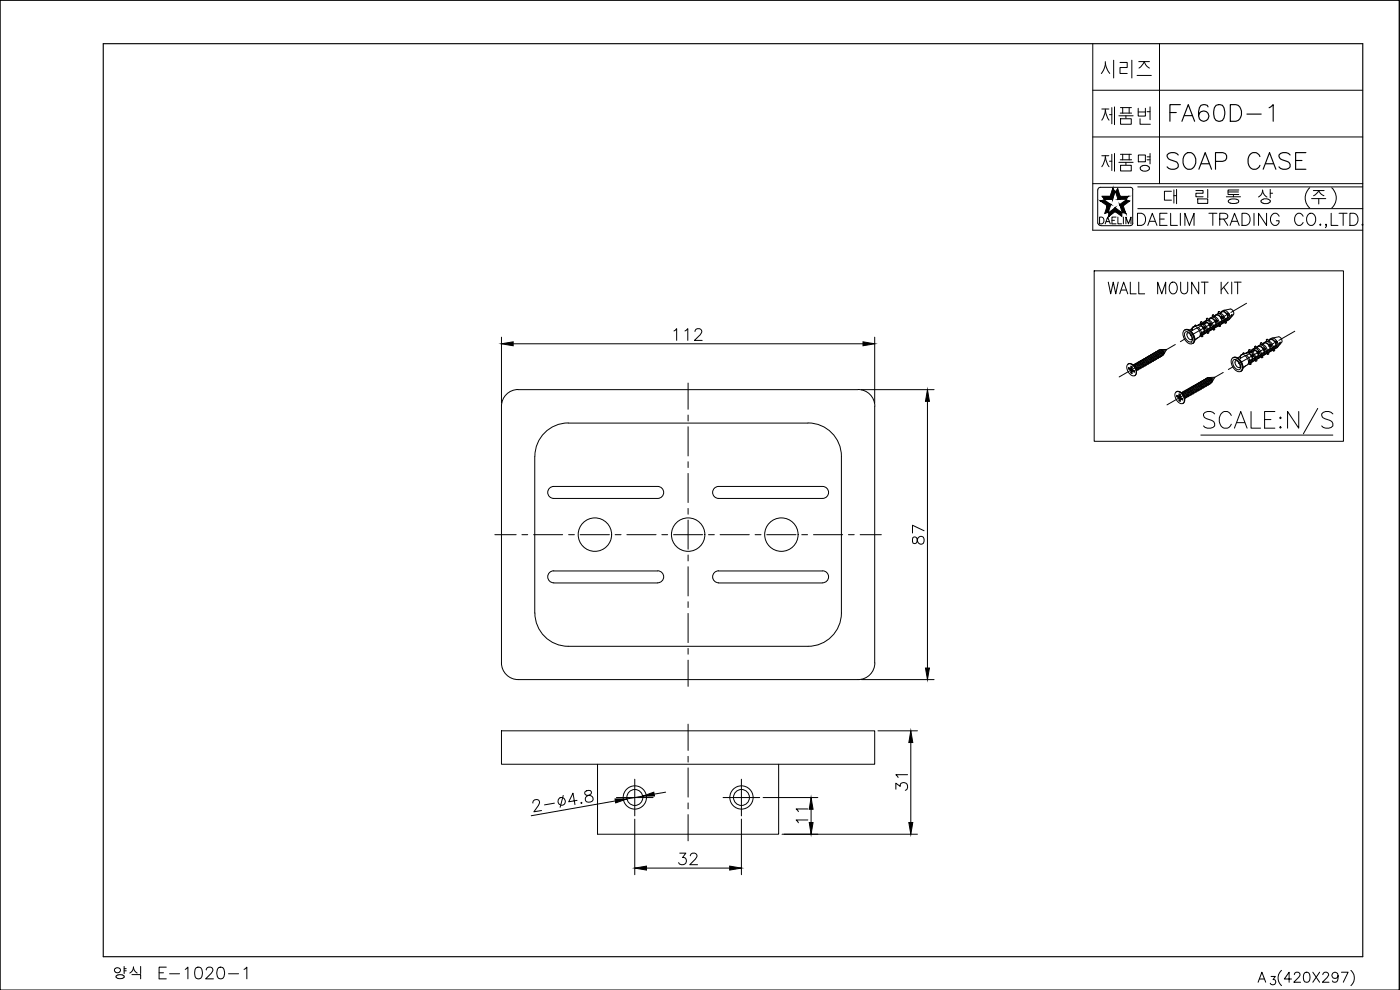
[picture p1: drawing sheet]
<svg xmlns="http://www.w3.org/2000/svg" width="420mm" height="297mm" viewBox="0 0 420 297" stroke-linecap="round" stroke-linejoin="round" font-family="sans-serif">
<defs><g id="words">
<text font-size="18.1" x="320.7" y="55.7">제품명</text>
<text font-size="15" x="321.4" y="24.7">시리즈</text>
<text font-size="14.6" x="320.7" y="38.8">제품번</text>
<text font-size="11.9" x="359.8" y="131.2">SCALE:N/S</text>
<text font-size="9.3" x="350" y="37.7">FA60D-1</text>
<text font-size="8.8" x="348.9" y="51.9">SOAP CASE</text>
<text font-size="7.9" x="340.1" y="69.5">DAELIM TRADING CO.,LTD.</text>
<text font-size="7.1" x="331.3" y="89.3">WALL MOUNT KIT</text>
<text font-size="5.3" x="328.8" y="68.4">DAELIM</text>
</g></defs>
<!-- layer: DIM -->
<path d="M0 .1v296.9" fill="none" stroke="#000" stroke-width=".3"/>
<!-- layer: 0 -->
<path d="M31 13.1h378v273.9h-378z" fill="none" stroke="#000" stroke-width=".34"/>
<!-- layer: D -->
<g fill="none" stroke="#000" stroke-width=".3">
<path d="M355.2 99.3a1.48 1.48 0 0 1 2.3 .6l.6 1a1.36 1.36 0 0 1 .3 1.5 1.36 1.36 0 0 1-1.3 .8 3.2 3.2 0 0 1-1.9-3.9zM355.7 98.9a2.74 2.74 0 0 1 2.8 3.6l-.5 .5a2.7 2.7 0 0 0-1.1-4zM355.7 99h-.2M355.7 99.7a1.88 1.88 0 0 1 2.2 2.1 .75 .75 0 0 1-.4 .7 .75 .75 0 0 1-.8 0l-1-1.2a1.54 1.54 0 0 1 0-1.6zM356.5 99.8a1.27 1.27 0 0 0-.1 1.4 1.27 1.27 0 0 0 1.3 .6v-.3a1.75 1.75 0 0 0-1.3-1.6M357.7 98.7l.1 .5zM357.7 98.6l-.7 .4M358.1 98.1h.1M358.1 98l-.4 .7M358.2 98.1l3.9-1.3-4.3 2.4M358.2 98.1l-.4 .7M358.6 97.6h.3l-.3 .3z"/>
<path d="M358.9 97.6l.2 .1M359.2 98.4a2.01 2.01 0 0 1 .7 2.7M359.6 98.3l.5 .5 .5 1M359.9 97.5l-.4 .1M360.4 97l.2 .1M360.4 100v.4M360.4 97.8l.6 .5 .4 1M360.5 97.6l.6 .6 .5 1.2M360.6 96.5l.6 .4-.5 .2M360.6 96.6l-.2 .4M360.6 96.6l-.3 .1 .1 .3M360.6 97.2l-1 .3"/>
<path d="M360.9 97.3l.8 .9M361 97.1l-.8 .1M361.4 97.2l.5 .5 .4 1.1M361.4 99.7l-.3 .5M361.4 96.7l-.3 .1 .2-.2a1.82 1.82 0 0 1 2 1.8M361.5 96.7a1.69 1.69 0 0 1 1.7 1.6M361.5 99.8a.64 .64 0 0 1-.7 .6M361.6 98.4l.2-.1 .1 .3-.3 .1zM361.8 98.2l-.4-.1a.32 .32 0 0 0-.2 .3 .32 .32 0 0 0 .3 .3M361.8 96.3l-.4 .2M361.8 96.2a1.34 1.34 0 0 1 1.7 .9M361.9 98.6l.1 .5"/>
<path d="M362 96.8l-3.9 1.3M362 99.8l.4 .2M362 96.7l.1 .1M362 99.5l-.3 .6M362.1 95.6l.3-.1-.2 .4zM362.1 96l.3 .1M362.3 99.2l-.5 .8M362.4 95.5l.6 .4-.5 .2M362.4 99.4l-.3 .2M362.4 99.4l.3 .2M362.5 99.7l.2-.1 .1 .3-.4 .1zM362.5 96.1l-.5 .1"/>
<path d="M362.5 96.1a1.89 1.89 0 0 1 1.6 1.7M362.8 95.8l.2-.3a1.82 1.82 0 0 1 2.1 1.8M363.1 95.5a1.32 1.32 0 0 1 2.1 .6M363.2 95.7l-.3 .1M363.2 95.6a1.69 1.69 0 0 1 1.7 1.7M363.2 98.7l-.2 .4-.6 .3M363.3 98.8a.64 .64 0 0 1-.8 .6M363.3 97.3l.3-.1 .1 .3-.4 .1zM363.6 97.2l-.4-.1a.32 .32 0 0 0-.3 .3 .32 .32 0 0 0 .4 .3M363.7 97.6l.1 .5M363.7 98.7l.5 .3M363.8 98.5l-.2 .4-.6 .4"/>
<path d="M363.8 94.6l.4-.1-.3 .4zM363.9 94.9l.2 .2M364.1 98.2l-.5 .8M364.2 94.5l.5 .4-.5 .2M364.2 98.4l-.3 .2M364.2 98.4l.2 .2M364.2 98.7l.3-.1v.3l-.3 .1zM364.3 95.1l-.6 .1M364.3 95a1.89 1.89 0 0 1 1.6 1.7M364.6 94.8l.2-.3a1.82 1.82 0 0 1 2 1.8M364.7 94.8a1.28 1.28 0 0 1 1.9 1.1l.1 .3M364.9 97.7l-.7 .7"/>
<path d="M365.1 97.7a.64 .64 0 0 1-.8 .6M365.2 98l-.5 .3M365.3 96.2l-.3-.2a.3 .3 0 0 0-.3 .4 .3 .3 0 0 0 .4 .2M365.3 94.2l-.4 .3M365.3 96.2l-.2 .4M365.3 96.2l.1 .3-.3 .1M365.3 94.2a1.34 1.34 0 0 1 1.7 .9M365.4 96.5l.2 .6M365.5 97.7l.4 .3M365.6 97.5l-.4 .5M365.6 93.6l.3-.1-.2 .4zM365.6 97.6l.3-.2 .3 .2"/>
<path d="M365.7 93.9l.2 .2M365.7 97.5l-.4 .4M365.9 97.2l-.2 .3M365.9 93.5l.6 .3-.5 .3M366 97.6h.2l.1 .3-.3 .1zM366 94a1.89 1.89 0 0 1 1.6 1.7M366.1 94.1h-.6M366.4 93.7l.2-.2a1.82 1.82 0 0 1 2 1.8M366.4 97.1l-.4 .3M366.6 93.5a1.29 1.29 0 0 1 2.2 .6M366.7 96.6l-.3 .5M366.7 93.6l-.3 .2"/>
<path d="M366.7 93.6a1.69 1.69 0 0 1 1.8 1.6M366.8 96.7a.64 .64 0 0 1-.7 .6M366.9 95.3l.2-.1 .1 .3-.3 .1zM367.1 95.2l-.4-.2a.33 .33 0 0 0-.2 .4 .33 .33 0 0 0 .3 .2M367.2 95.5l.1 .5M367.3 93.1l1.9-.4a1.26 1.26 0 0 1 1 1.7M367.3 96.7l.4 .3M367.3 96.5l-.2 .4-.6 .4M367.6 96.1l-.5 .8M367.7 96.4l-.3 .1M367.7 96.4l.3 .1M367.8 96.6l.2-.1 .1 .4h-.4z"/>
<path d="M367.9 95.6h.2M368.2 96.1l-.5 .3M368.5 95.6l-.3 .5M368.6 95.7a.64 .64 0 0 1-.8 .6M368.6 94.3l.3-.1v.3l-.3 .1zM368.7 96l-.4 .3M368.9 94.2l-.4-.2a.32 .32 0 0 0-.3 .3 .32 .32 0 0 0 .4 .3M368.9 95.2l-8.5 4.9M369 94.5l.1 .5M369.1 95.4l-.3 .6M369.5 94.6l.2 .2-.6 .6-8.7 5M369.7 94.7v-.4l-1.1 1-8.2 4.7"/>
<path d="M370.2 94.4l-1.3 1.5M338.4 109.3a1.8 1.8 0 0 1 2.4 1.5 1.09 1.09 0 0 1 .1 1.4 1.09 1.09 0 0 1-1.3 .4 2.61 2.61 0 0 1-1.2-3.3zM338.5 109.2a1.45 1.45 0 0 1 2.1 1l.5 1.2-.1 .8-.3 .4M338.9 110.3v.2l.7 .2M338.9 110.6l-.2 .1 .5 .3 .6-.2v.3l-.4 .2v.6l.2-.2M339.2 110.6l-.5-.3v.4M339.2 110.9l.2 .3M339.4 109.9v.6l.3-.2M339.4 109.9l.4 .2M339.4 110.4l-.2 .1M339.6 111.7l.1 .2M339.6 109.9l.2 .3"/>
<path d="M339.6 109.3l1.2 .8 .3 .5v1.1M339.7 110.1l.1 .7 .6 .5M339.7 110.3l-.4 .3M339.8 111l-.2 .7M339.9 111.4l-.2 .1v.6l-.3-.2M340.1 109.6a1.15 1.15 0 0 1 1 1.6 1.25 1.25 0 0 0-.9-1.6M340.1 109.5a1.05 1.05 0 0 1 1.3 .2 1.05 1.05 0 0 1 .2 1.2h-.4M340.2 111.1l-.4 .3M340.3 111.2l-.4 .2 .5 .3M340.3 109.4l.1-.1a1.18 1.18 0 0 1 1.2 1.6M340.3 111.2l.2 .2M340.4 109.6h.1a1.09 1.09 0 0 1 1 1.1l-.2 .2"/>
<path d="M340.5 111.3v.4M340.7 109.3a1.04 1.04 0 0 1 1.1 0 1.04 1.04 0 0 1 .4 1.1l-.1 .3-.3-.1M340.7 112.6l-.1 .1M340.8 109.1l.5-.1 .7 .5 .3 .6-.2 .5M340.9 109.3a.96 .96 0 0 1 1.1 1l-.2 .3M341.2 109a1.04 1.04 0 0 1 1.1 0 1.04 1.04 0 0 1 .4 1.1l-.1 .3-.3-.1M341.3 108.8a1.16 1.16 0 0 1 1.3 1.5M341.4 109a.91 .91 0 0 1 1 1l-.1 .3M341.6 110.9h.1M341.6 108.7a1.02 1.02 0 0 1 1.3 .2 1.02 1.02 0 0 1 .1 1.2h-.2M341.8 108.5a1.16 1.16 0 0 1 1.3 1.6M341.9 108.7a.87 .87 0 0 1 .9 1.3"/>
<path d="M342.1 110.6h.1M342.1 108.4a1.02 1.02 0 0 1 1.3 .2 1.02 1.02 0 0 1 .1 1.2h-.2M342.3 108.2a1.15 1.15 0 0 1 1.3 1.6M342.4 108.5a.83 .83 0 0 1 .8 .3 .83 .83 0 0 1 .1 .9M342.6 110.3v.1M342.6 108.1a1.02 1.02 0 0 1 1.2 0 1.02 1.02 0 0 1 .4 1.1l-.2 .3h-.3M342.8 107.9h.1a1.15 1.15 0 0 1 1.2 1.6M342.9 108.2l.1-.1a1.02 1.02 0 0 1 .9 1.1l-.2 .2M343.1 110.1h.1M343.2 107.9a1.04 1.04 0 0 1 1.1 0 1.04 1.04 0 0 1 .4 1.1l-.1 .2h-.3M343.3 107.6h.5l.7 .5 .3 .6-.2 .5M343.4 107.9a.82 .82 0 0 1 .8 .3 .82 .82 0 0 1 .1 .9"/>
<path d="M343.6 107.6a1.09 1.09 0 0 1 1.2 .1 1.09 1.09 0 0 1 .4 1.1l-.4 .1M343.8 107.3h.1M343.9 107.3a1.14 1.14 0 0 1 1.2 1.7M343.9 107.6a.87 .87 0 0 1 .9 1.2M344.1 107.3a1.02 1.02 0 0 1 1.3 .1 1.02 1.02 0 0 1 .1 1.3h-.2M344.3 107a1.17 1.17 0 0 1 1.3 1.6M344.4 107.3a.87 .87 0 0 1 .9 1.2M344.6 107a1.02 1.02 0 0 1 1.3 .1 1.02 1.02 0 0 1 .1 1.3h-.3M344.8 106.8a1.19 1.19 0 0 1 1.3 1.6M344.8 106.8h.1M344.9 107a.83 .83 0 0 1 .8 .4 .83 .83 0 0 1 .1 .8M345.1 106.7a1.02 1.02 0 0 1 1.2 0 1.02 1.02 0 0 1 .4 1.1l-.2 .3h-.3"/>
<path d="M345.3 106.5h.1a1.15 1.15 0 0 1 1.2 1.6M345.4 106.8a.96 .96 0 0 1 1.1 1l-.3 .2M345.6 106.4a1.07 1.07 0 0 1 1.2 .1 1.07 1.07 0 0 1 .4 1.2l-.4 .1M345.6 108.6v.1M345.8 106.2a1.16 1.16 0 0 1 1.3 1.6M345.9 106.5a.82 .82 0 0 1 .8 .3 .82 .82 0 0 1 .1 .9M346.1 108.4h.1M346.1 106.1a1.09 1.09 0 0 1 1.2 .1 1.09 1.09 0 0 1 .4 1.2l-.4 .1M346.3 105.9a1.15 1.15 0 0 1 1.3 1.6M346.4 106.2a.87 .87 0 0 1 .9 1.2M346.6 105.8a1.02 1.02 0 0 1 1.3 .2 1.02 1.02 0 0 1 .1 1.3l-.2-.1M346.8 105.6a1.15 1.15 0 0 1 1.3 1.6"/>
<path d="M346.9 105.9a.87 .87 0 0 1 .9 1.2M347 107.8h.1M347.1 105.5a1.03 1.03 0 0 1 1.3 .2 1.03 1.03 0 0 1 .1 1.3l-.3-.1M347.3 105.4v-.1a1.19 1.19 0 0 1 1.3 1.6M347.4 105.6a.82 .82 0 0 1 .8 .3 .82 .82 0 0 1 0 .9M347.6 105.3a1 1 0 0 1 1.2 0 1 1 0 0 1 .4 1.1l-.2 .2h-.3M347.9 105l.7 .1 .3 .3 .3 .6-.1 .5M347.9 105.3a.82 .82 0 0 1 .8 .3 .82 .82 0 0 1 0 .9M347.9 105l-.1 .1M348.3 105a.9 .9 0 0 1 1.1 .7M348.4 105a.92 .92 0 0 1 1 .7M348.5 104.9l1.6-.1-.8 1.4"/>
<path d="M348.6 106.9h.1M348.8 105.3l.2 .4M349.2 106.2h.1M349.4 105.7l-.1 .5M352.9 117.7a1.8 1.8 0 0 1 2.3 1.5 1.09 1.09 0 0 1 .2 1.4 1.09 1.09 0 0 1-1.4 .3 2.61 2.61 0 0 1-1.1-3.2zM353.1 117.5l-.1 .1M353.1 117.5a2.32 2.32 0 0 1 2 3.5l-.1 .1M353.3 118.9l-.2 .1 .6 .3M353.3 118.9l.7 .2M353.3 118.7v.2M353.7 118.9l-.6-.3v.4M353.7 119.3l.5-.1-.4 .4"/>
<path d="M353.7 119.3l.1 .3M353.8 119.6v.6l.2-.1M353.8 118.2v.6l.4-.2M353.8 118.2l.4 .2M353.8 118.8l-.1 .1M354.1 118.3l.1 .2M354.1 117.6l1.2 .9 .2 1.6M354.2 118.4l.1 .8 .6 .4v.4l-.5-.3 .3-.2 .2 .2M354.2 118.7l-.4 .2M354.2 119.4l-.2 .7M354.4 119.7l-.2 .1v.6l-.4-.2M354.6 117.9l.7 .4a.97 .97 0 0 1 .3 1.3"/>
<path d="M354.6 117.9a1.04 1.04 0 0 1 1.2 .1 1.04 1.04 0 0 1 .4 1l-.2 .3h-.3M354.6 119.5l-.4 .2M354.7 118a1.09 1.09 0 0 1 .8 1.6M354.8 117.7l.4-.1 .7 .6a.78 .78 0 0 1 .2 1.1M354.8 118h.1a.91 .91 0 0 1 .9 1.2M355.1 117.6a1 1 0 0 1 1.2 .2 1 1 0 0 1 .1 1.2h-.2M355.3 117.4h.1M355.3 117.4a1.17 1.17 0 0 1 1.3 1.6M355.3 117.7h.1a.95 .95 0 0 1 .9 1.2M355.6 117.3a.97 .97 0 0 1 1.3 .2 .97 .97 0 0 1 0 1.3l-.2-.1M355.8 117.1h.1M355.8 117.1a1.17 1.17 0 0 1 1.3 1.6"/>
<path d="M355.9 117.4a.93 .93 0 0 1 .9 1.2M356.1 117a1.03 1.03 0 0 1 1.2 .2 1.03 1.03 0 0 1 .2 1.3l-.3-.1M356.3 116.8h.1M356.3 116.8a1.19 1.19 0 0 1 1.3 1.6M356.3 117.1a.85 .85 0 0 1 1 1.2M356.6 116.8a1.02 1.02 0 0 1 1.2 0 1.02 1.02 0 0 1 .4 1.1l-.2 .3-.3-.1M356.8 116.6l.1-.1a1.18 1.18 0 0 1 1.2 1.6M356.8 116.8a.86 .86 0 0 1 1 1.2M357.1 116.5a1.07 1.07 0 0 1 1.2 .1 1.07 1.07 0 0 1 .3 1.2h-.4M357.3 116.3l.4-.1 .7 .5a.78 .78 0 0 1 .2 1.1M357.3 116.5h.1a.91 .91 0 0 1 .9 1.2M357.6 116.2a1.07 1.07 0 0 1 1.1 0 1.07 1.07 0 0 1 .5 1.1l-.1 .2h-.4"/>
<path d="M357.6 102.8l-.1 .1M357.8 116a1.17 1.17 0 0 1 1.3 1.5M357.8 116.2h.1a.83 .83 0 0 1 .8 .4 .83 .83 0 0 1 0 .9M358.1 115.9a1.03 1.03 0 0 1 1.2 .2 1.03 1.03 0 0 1 .2 1.2h-.3M358.3 115.7a1.16 1.16 0 0 1 1.2 1.6M358.4 115.9a.83 .83 0 0 1 .8 .4 .83 .83 0 0 1 0 .9M358.6 115.6a1 1 0 0 1 1.2 .2 1 1 0 0 1 .1 1.2h-.2M358.8 115.4a1.15 1.15 0 0 1 1.2 1.6M358.8 115.7a.92 .92 0 0 1 1.1 1l-.2 .2M358.8 115.4h.1M359.1 115.3a1.04 1.04 0 0 1 1.2 0 1.04 1.04 0 0 1 .4 1.1l-.2 .3h-.3M359.3 115.1h.1a1.11 1.11 0 0 1 1.1 1.6"/>
<path d="M359.3 115.4l.1-.1a.87 .87 0 0 1 .8 1.3M359.5 101.3l-.9 .8M359.6 115a1.07 1.07 0 0 1 1.1 .1 1.07 1.07 0 0 1 .5 1l-.1 .3h-.4M359.8 114.8h.4l.7 .4 .3 .9-.1 .3M359.8 115.1h.1a.83 .83 0 0 1 .8 .3 .83 .83 0 0 1 0 .9M359.9 101.1l-1.3 .8M360.1 114.8a1.04 1.04 0 0 1 1.1 0 1.04 1.04 0 0 1 .5 1.1l-.1 .2h-.4M360.2 100.8l.4 .2M360.3 114.5h.1M360.3 114.5a1.15 1.15 0 0 1 1.2 1.6M360.3 114.8l.6 .1a.67 .67 0 0 1 .3 1.1M360.4 100.6l-.4 .4"/>
<path d="M360.6 100.2l-.2 .4M360.6 114.5a1.03 1.03 0 0 1 1.2 .2 1.03 1.03 0 0 1 .1 1.2h-.2M360.6 100.4l-.3 .3M360.6 100.4l.3 .2M360.7 100.7l.2-.1 .1 .3-.3 .1zM360.8 114.2a1.16 1.16 0 0 1 1.2 1.7M360.8 114.5a.84 .84 0 0 1 .8 .3 .84 .84 0 0 1 .1 .9M361 116.4h.1M361.1 114.2a1 1 0 0 1 1.2 .2 1 1 0 0 1 .1 1.2h-.2M361.1 100.2l-.5 .3M361.3 114v-.1a1.18 1.18 0 0 1 1.2 1.7M361.3 114.2a.92 .92 0 0 1 1.1 1.1l-.2 .1"/>
<path d="M361.6 113.9a1.04 1.04 0 0 1 1.2 0 1.04 1.04 0 0 1 .4 1.1l-.2 .3h-.3M361.7 100.1l-.5 .3M361.8 113.7h.1a1.15 1.15 0 0 1 1.1 1.6M361.8 113.9h.1a.87 .87 0 0 1 .8 1.3M361.8 113.7h.1M362.1 113.6a1.03 1.03 0 0 1 1.1 0 1.03 1.03 0 0 1 .4 1.1l-.1 .3-.3-.1M362.3 113.4l.4-.1 .6 .4 .4 .7-.1 .4M362.3 113.4h.1M362.3 113.7h.1a.97 .97 0 0 1 1 1l-.2 .2M362.7 113.3a.96 .96 0 0 1 1.2 .8M362.8 113.4a.92 .92 0 0 1 1.1 .7M363 113.3l1.6-.1-.8 1.3"/>
<path d="M363.3 113.6l.2 .4M363.9 114.1l-.2 .5M369.7 107.6a1.48 1.48 0 0 1 2.3 .6l.6 1a1.36 1.36 0 0 1 .2 1.5 1.36 1.36 0 0 1-1.2 .8 3.2 3.2 0 0 1-1.9-3.9zM370 107.4l.2-.1a2.72 2.72 0 0 1 2.4 4l-.3 .2M370.2 107.3a2.7 2.7 0 0 1 2.8 3l-.5 1M370.2 108a1.88 1.88 0 0 1 2.2 2.1 .75 .75 0 0 1-.4 .8 .75 .75 0 0 1-.8-.1l-1-1.1a1.54 1.54 0 0 1 0-1.7zM370.8 108.3a1.35 1.35 0 0 1 1.4 1.4v.5a.72 .72 0 0 1-.8 .1 .72 .72 0 0 1-.4-.6l-.3-.7zM372.6 106.4l.1 .1M372.6 106.4l-.4 .6-.8 .4M372.7 106.5l-.4 .6M373 106.2l.3-.3-.3 .1v.3M373.3 105.9l.2 .2"/>
<path d="M373.6 106.7a2.01 2.01 0 0 1 .8 2.8l-1.4 .7M374 109.7l-1 .7M374.1 106.6l.5 .5 .4 1M374.4 105.8l-.5 .1M374.5 105.6l-.5 .3M374.6 109.1l.5 .3M374.8 105l.3-.1-.2 .4zM374.8 105.4l.2 .1M374.9 108.9l-.4 .4M374.9 106.1l.5 .5 .4 1.1M374.9 106l.6 .5 .5 1.2M375 108.5l-.1 .4"/>
<path d="M375.1 104.9l.5 .3M375.1 105.5l-.6 .1M375.1 108.8l-.3 .2M375.1 108.8l.3 .2M375.2 109l.2-.1 .1 .4h-.4zM375.4 105.7l.8 .8M375.5 105.4l-.9 .2M375.5 105.2l.2-.3a1.82 1.82 0 0 1 2.1 1.8M375.6 105.2l-.5 .2M375.8 104.9l.5-.3a1.34 1.34 0 0 1 1.6 .9M375.8 105.6l.5 .5 .5 1M375.8 108.1l-.7 .7"/>
<path d="M375.9 105l-.3 .2M375.9 105a1.69 1.69 0 0 1 1.7 1.7M376 108.1a.64 .64 0 0 1-.8 .7M376 106.7l.3-.1 .1 .3-.4 .1zM376.1 108.4l-.4 .3M376.2 106.6l-.3-.2a.32 .32 0 0 0-.3 .4 .32 .32 0 0 0 .4 .2M376.4 106.9l.1 .5M376.4 108.1l.5 .3M376.5 107.8l-.3 .6M376.5 104l.4-.1-.3 .4zM376.6 105.2l-4 1.2M376.6 105.2l-4.4 2.3v-.5l.1 .5"/>
<path d="M376.6 105.2l-3.9 1.3M376.6 104.3l.2 .2M376.8 107.5l-.5 .8M376.9 103.9l.5 .4-.5 .1M376.9 107.8l-.3 .2M376.9 107.8l.2 .1M376.9 108l.2-.1 .1 .3-.3 .1zM377 104.4a1.89 1.89 0 0 1 1.6 1.7M377 104.4l-.6 .1M377.6 103.8a1.29 1.29 0 0 1 2.1 .7M377.6 107.1l-.7 .7M377.8 107.1a.64 .64 0 0 1-.8 .6"/>
<path d="M377.8 105.7l.2-.1 .1 .3-.3 .1zM377.9 107.4l-.5 .3M378 105.6l-.3-.2a.28 .28 0 0 0-.3 .2 .28 .28 0 0 0 .2 .3l.1 .1M378.1 105.9l.1 .5M378.2 103.5a1.64 1.64 0 0 1 2.1 1.6M378.2 107.1l.4 .2M378.2 106.8l-.3 .6M378.4 103.3l.2 .1M378.6 106.5l-.6 .8M378.6 102.9l.6 .3-.5 .2M378.6 102.9l-.2 .4M378.6 102.9l-.3 .1 .1 .3"/>
<path d="M378.6 106.8l-.3 .2M378.6 106.8l.3 .1M378.7 107l.2-.1 .1 .3-.3 .1zM379.1 106.5l-.5 .3M379.4 105.6a1.52 1.52 0 0 0-2.1-1.4l.2-.3a1.82 1.82 0 0 1 2 1.8M379.4 106l-.3 .5M379.4 103l-.3 .1 .2-.2a1.82 1.82 0 0 1 2 1.8M379.4 103a1.69 1.69 0 0 1 1.8 1.6M379.5 106.1a.64 .64 0 0 1-.7 .6M379.6 104.7l.2-.1 .1 .3-.3 .1zM379.8 104.5l-.4-.1a.32 .32 0 0 0-.3 .3 .32 .32 0 0 0 .4 .3M379.8 102.6l-.5 .2"/>
<path d="M379.8 102.5a1.34 1.34 0 0 1 1.7 .9M379.9 104.9l.1 .5M380 106.1l.4 .2M380 105.8l-.2 .4-.6 .5M380.1 101.9l.3-.1-.3 .4zM380.1 102.3l.2 .1M380.3 105.5l-.5 .8M380.4 101.8l.6 .5-1 .2M380.4 105.7l-.3 .2M380.4 105.7l.3 .2M380.5 106l.2-.1 .1 .3-.4 .1zM380.5 102.4a1.89 1.89 0 0 1 1.6 1.7"/>
<path d="M380.9 105.5l-.5 .2M381.2 102l-.4 .1 .2-.3a1.82 1.82 0 0 1 2.1 1.8M381.2 101.9a1.69 1.69 0 0 1 1.7 1.7M381.2 105l-.3 .5M381.3 105.1l-6.5 3.6v-.4M381.3 104.7l-6.4 3.6M381.3 105.1a.64 .64 0 0 1-.8 .6M381.3 103.6l.3-.1v.3l-.3 .1zM381.6 103.5l-.4-.1a.32 .32 0 0 0-.3 .3 .32 .32 0 0 0 .4 .3M381.6 101.5l-.5 .3M381.6 101.5a1.34 1.34 0 0 1 1.6 .9M381.7 103.9l.1 .5"/>
<path d="M381.7 105.1l.5 .2M381.8 104.8l-.2 .4-.6 .4M381.9 104.8l-.3 .5M382.1 104.5l-.1 .3M382.2 104.7l-.3 .2M382.2 104.7l.2 .2M382.2 105l.2-.1 .1 .3-.3 .1zM382.4 103.9l.2 .1M382.9 104l-.7 .7M383.1 104a.64 .64 0 0 1-.8 .6M383.2 104.3l-.5 .3M383.3 102.5l-.3-.2a.3 .3 0 0 0-.3 .4 .3 .3 0 0 0 .4 .2"/>
<path d="M383.3 103.5l-8.4 4.9M383.3 102.5l-.2 .4M383.3 102.5l.1 .3-.3 .1M383.4 102.9l.2 .5M383.6 103.8l-.4 .5M383.6 101.1l-1.9 .4M383.7 101a1.26 1.26 0 0 1 1 1.7M384 102.9l.2 .2-.5 .5-2.4 1.5M384.2 102.7l-.7 .7-2.2 1.3M384.2 102.7v.4M384.6 102.8l-1.3 1.5M354 120.1l.2 .1"/>
<path d="M377.6 294.7l1.1-3 1.2 3M378 293.7h1.4M381.5 293h1.2l-.6 .9a.83 .83 0 0 1 .5 1.3 .83 .83 0 0 1-1.4-.2M384.6 291.2a3.1 3.1 0 0 0 0 4.5M387.6 293.7h-2.2l1.5-2v3M388.5 292.4l.1-.4 .4-.3h.6l.4 .3a.94 .94 0 0 1-.3 1.3l-1.4 1.4h2M391.6 291.9a.94 .94 0 0 1 1.4 .4 2.57 2.57 0 0 1-.3 2.3 1.02 1.02 0 0 1-1.4-.4 2.57 2.57 0 0 1 .3-2.3zM394 291.7l2 3M396 291.7l-2 3M397 292.4v-.1a.93 .93 0 0 1 1.1-.6l.3 .2a.62 .62 0 0 1 .2 .9l-1.7 1.9h2M401.6 292.7a.94 .94 0 0 1-1.3 .8 .94 .94 0 0 1-.4-1.5 .94 .94 0 0 1 1.5 .1 2.84 2.84 0 0 1-.2 2.5 .88 .88 0 0 1-1.3-.3M402.6 291.7h2l-1.5 3"/>
<path d="M405.4 291.2a3.1 3.1 0 0 1 0 4.5"/>
</g>
<!-- layer: DWG -->
<g fill="none" stroke="#000" stroke-width=".3">
<path d="M34.6 290.5a.82 .82 0 0 0 .1 1.2 .82 .82 0 0 0 1.1 0 .82 .82 0 0 0 .1-1.2M34.6 290.6a.95 .95 0 0 1 1.3 0M35.4 293.5h1.3M35.4 293.6a.51 .51 0 0 1-.6-.5 .51 .51 0 0 1 .6-.6 1.13 1.13 0 0 1 1.8 .7l-.5 .4M37.3 290v2.1M37.3 290.6h.6M37.3 291.3h.6M39 292l.9-1 .1-.9 .3 .9 .9 1M39.6 292.4h2.6v1.3M42.2 290v2.1M47.8 291.9h1.3M49.9 290.2h-2.1v3.5h2.1"/>
<path d="M50.9 292.2h3M55.6 290.9l.8-.7v3.5M58.9 290.4a1.15 1.15 0 0 1 1.7 .5 2.87 2.87 0 0 1-.4 2.6 1.15 1.15 0 0 1-1.7-.5 3.2 3.2 0 0 1 .4-2.6zM61.9 291l.2-.5 .5-.3 1 .2a1.05 1.05 0 0 1-.2 1.6l-1.7 1.7h2.4M65.6 290.4a1.12 1.12 0 0 1 1.6 .5 2.87 2.87 0 0 1-.3 2.6 1.12 1.12 0 0 1-1.7-.5 2.87 2.87 0 0 1 .4-2.6zM68.6 292.2h3M73.2 290.9l.9-.7v3.5"/>
</g>
<!-- layer: 0 -->
<g fill="none" stroke="#000" stroke-width=".3">
<path d="M0 .1h419.9v296.9h-419.9zM328 13.1v56h81M348 13.1v42M419.9 .1v296.9M328 27.1h81M328 55.1h81M328 41.1h81M329.4 57v10M339.9 57v10M341.5 56.1h67.5M358.9 57.2h2.2v.8h-2.2v1h2.2M359.5 59.7h3v1.3h-3z"/>
<path d="M362.5 56.8v2.5M368 59h4.3M368.6 57.6h3.1M369.2 59.8h1.9M369.3 59.8l-.6 .4v.4M370.2 58.4v.6M371.1 59.8l.6 .3v.5M371.8 57h-3.2v1.4h3.2M378.9 57.1l-.2 .9-1 1.1M378.9 57l.5 1.5 .8 .6M379.1 59.8a1.31 1.31 0 0 1 2.1 .8M379.1 59.8l-.6 .4v.4"/>
<path d="M381.2 56.8v2.5M381.2 58h.7M393.1 56.3a4.1 4.1 0 0 0 0 6.1M393.6 59.6h4.3M394.2 57.2h3.2M394.2 58.7l.8-.5 .8-1 .8 1.1 .7 .4M395.8 59.6v1.6M399.7 56.3a4.1 4.1 0 0 1 0 6.1M330.5 67.7h8.7M341.5 62.6h67.5M328.4 81.3h74.8v51.1h-74.8zM360.4 130.5h39.6"/>
<circle cx="190.5" cy="239.3" r="3.5"/>
<circle cx="190.5" cy="239.3" r="2.39"/>
<circle cx="222.5" cy="239.3" r="3.5"/>
<circle cx="222.5" cy="239.3" r="2.39"/>
</g>
<g fill="#000" stroke="#000" stroke-width=".3">
<path d="M332.3 61.8l.3 1.9-1 .3zM332.3 61.8l.3 1.9 .8-2.3z"/>
<path d="M334.7 62.3v1.2l-2 1.4zM332.7 63.8v1.1l2-2.6z"/>
<path d="M334.7 63.5l2 .3v1.1zM334.7 62.3v1.2l2 .3z"/>
<path d="M336 61.4l1.1 .4 .8 2.2zM336 61.4l.8 2.3 1.1 .3z"/>
</g>
<!-- layer: CL -->
<g fill="none" stroke="#000" stroke-width=".3">
<path d="M364.8 96.4l-7.5 4.3M367.9 94.6l-1.5 .9M374.1 91l-4.7 2.8M388.6 99.4l-4.8 2.7M206.5 114.9v7.9M340.6 110.4l-4.7 2.7M343.6 108.6l-1.5 .9M352.7 103.4l-7.6 4.4M355 118.7l-4.8 2.8M355.7 101.6l-1.5 .9M358 117l-1.5 .9M367.1 111.7l-7.6 4.4"/>
<path d="M370.2 110l-1.6 .9M379.3 104.8l-7.6 4.3M382.3 103l-1.6 .9M206.5 124.5v1.8M206.5 128v8.8M206.5 138.5v1.8M206.5 142.1v8.7M206.5 152.6v1.7M206.5 156v8.8M148.5 160.4h6.4M156.6 160.4h1.8M160.1 160.4h8.8"/>
<path d="M170.6 160.4h1.8M174.1 160.4h8.8M184.6 160.4h1.8M188.1 160.4h8.8M198.6 160.4h1.8M202.1 160.4h8.8M206.5 166.5v1.8M206.5 170v8.8M212.6 160.4h1.8M216.1 160.4h8.8M226.6 160.4h1.8M230.1 160.4h8.8"/>
<path d="M240.6 160.4h1.8M244.1 160.4h8.8M254.6 160.4h1.8M258.1 160.4h6.4M206.5 180.5v1.8M206.5 184.1v8.7M206.5 194.5v1.8M206.5 198.1v7.8M206.5 217.3v7.9M185 239.3h11M190.5 233.8v11M206.5 226.9v1.8"/>
<path d="M206.5 230.4v8.8M217 239.3h11M222.5 233.8v11M206.5 240.9v1.8M206.5 244.4v7.9"/>
</g>
<g fill="none" stroke="#000" stroke-width=".3">
<path d="M155.5 116.9h102M155.5 116.9a5 5 0 0 0-5 5v77a5 5 0 0 0 5 5M257.5 116.9a5 5 0 0 1 5 5l.1 77a5 5 0 0 1-5.1 5M160.5 136.9v47M170.5 126.9h72M170.5 126.9a10 10 0 0 0-10 10M242.5 126.9a10 10 0 0 1 10 10v47a10 10 0 0 1-10 10h-72a10 10 0 0 1-10-10M197.4 146h-31.2a1.8 1.8 0 0 0-1.8 1.8 1.8 1.8 0 0 0 1.8 1.7h31.2M197.4 146a1.8 1.8 0 0 1 1.8 1.8 1.8 1.8 0 0 1-1.8 1.7M214.4 146.5l1.2-.5h31.3a1.8 1.8 0 0 1 1.8 1.8 1.8 1.8 0 0 1-1.8 1.7h-31.2a1.8 1.8 0 0 1-1.7-1.1 1.8 1.8 0 0 1 .4-1.9zM197.4 171.3h-31.2a1.8 1.8 0 0 0-1.8 1.8 1.8 1.8 0 0 0 1.8 1.8h31.2M197.4 171.3a1.8 1.8 0 0 1 1.8 1.8 1.8 1.8 0 0 1-1.8 1.8"/>
<path d="M214.4 171.8l1.2-.5h31.3a1.8 1.8 0 0 1 1.8 1.8 1.8 1.8 0 0 1-1.8 1.8h-31.2a1.8 1.8 0 0 1-1.7-1.1 1.8 1.8 0 0 1 .4-2zM150.5 219.3h112v10h-112zM155.5 203.9h102M179.3 229.3v21h54.4v-21"/>
<circle cx="178.5" cy="160.4" r="5"/>
<circle cx="206.5" cy="160.4" r="5"/>
<circle cx="234.5" cy="160.4" r="5"/>
</g>
<g fill="none" stroke="#000" stroke-width=".3">
<path d="M202.3 99.3l.8-.7v3.5M205.6 99.3l.8-.7v3.5M208.6 99.5l.3-.7 1-.2a.87 .87 0 0 1 .5 1.4l-2 2.1h2.3M150.5 101.2v19.7M154 103.2h105M258.5 116.9h21.8M262.5 101.2v19.7M278.3 120.4v80M277.3 159.2l-3.4-1.6v2.3M274 161.3a1.42 1.42 0 0 0 .3 1.8h.4a1.95 1.95 0 0 0 .8-1.7 .97 .97 0 0 1 1-.5 .97 .97 0 0 1 .8 .8v.7a1 1 0 0 1-1.1 .9 1 1 0 0 1-.9-1.1l-.1-.6a.73 .73 0 0 0-1.2-.3zM258.5 203.9h21.8M263.5 219.3h11.8"/>
<path d="M169 238.7l-.9 3.5M175.6 237.5a.69 .69 0 0 0 .5 1.1 1.43 1.43 0 0 1 1.9 1.2 1.22 1.22 0 0 1-1.2 .9 1.22 1.22 0 0 1-1.2-1 2.06 2.06 0 0 1 1.8-1.5l.1-.7a1.3 1.3 0 0 0-1.9 0zM192.9 238.9l-4.8 .8M199.8 237.7l-3.5 .6M229 239.3h16.4M268.9 236.8v-1.8l1.3 1a1.13 1.13 0 0 1 1.3-1.2 1.13 1.13 0 0 1 .9 1.5l-.2 .5-.5 .3M272.4 232.4h-3.5l.6 .9M273.3 222.8v24M159.9 240.9l.2-.7a1.18 1.18 0 0 1 1.6-.1 1.18 1.18 0 0 1-.1 1.6l-1.4 1.9 2.3-.4M166.4 241l-3 .5M173.2 240.1l-2.5 .5 1.3-2.6 .6 3.4M174.5 240.7l.2 .2-.2 .2-.2-.2z"/>
<path d="M184.7 240.3l-25.3 4.5M190.5 245.8v16.7M204 256h1.8l-.9 1.3a1.12 1.12 0 0 1 1.1 1.3 1.12 1.12 0 0 1-1.5 .8l-.7-.2-.1-.4M207.2 256.8l.1-.5a1.07 1.07 0 0 1 1.7 0l.2 .3-.2 .7-2 2.1h2.3M222.5 245.8v16.7M234.7 250.3h40.6M242.4 246h-3.5l.7 .9M242.4 242.7h-3.5l.7 .8M243.4 242.8v4M194 260.5h25"/>
<circle cx="168.6" cy="240.4" r="1.16"/>
</g>
<path d="M150.5 103.2l3.5-.6v1.1zM259 102.6l3.5 .6-3.5 .5zM278.3 116.9l.6 3.5h-1.2zM277.7 200.4h1.2l-.6 3.5zM184.6 239.7h3.5l-3.3 1.2zM192.9 238.9l3.3-1.2 .2 1.1zM273.3 219.3l.6 3.5h-1.1zM190.5 260.5l3.5-.6v1.2zM219 259.9l3.5 .6-3.5 .6zM242.9 246.8h1.1l-.6 3.5zM243.4 239.3l.6 3.5h-1.1zM272.8 246.8h1.1l-.6 3.5z" fill="#000" stroke="#000" stroke-width=".3"/>
<use href="#words"/>
</svg>
